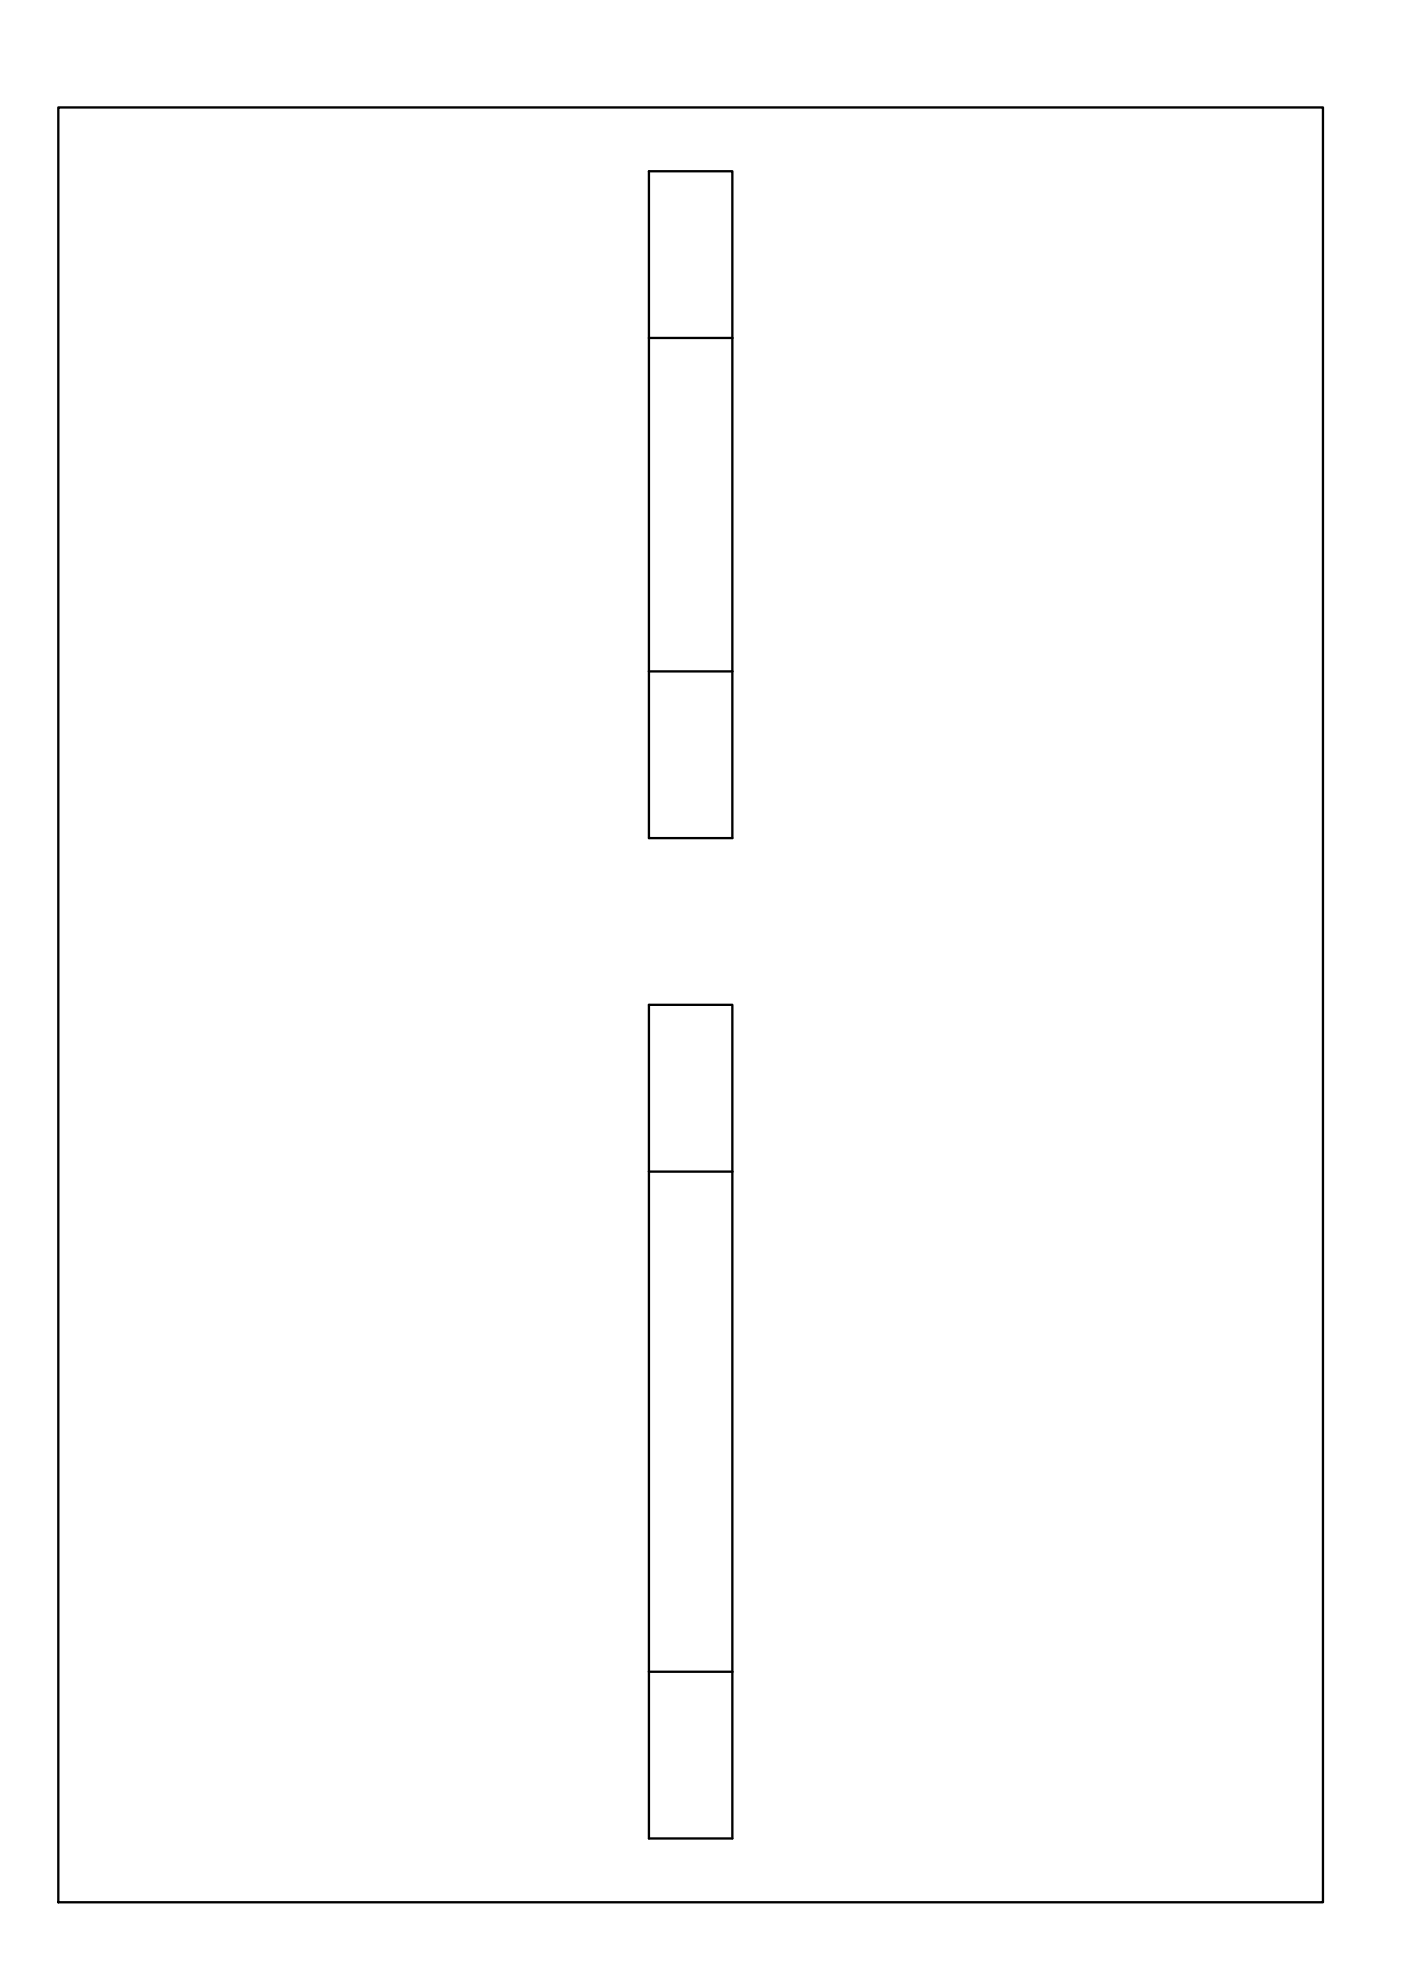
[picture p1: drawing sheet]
<svg xmlns="http://www.w3.org/2000/svg" width="420mm" height="594mm" viewBox="0 0 420 594" stroke-linecap="round" stroke-linejoin="round" font-family="sans-serif">
<!-- layer: Muri -->
<path d="M17.5 32.2h379.3v538.3h-379.3zM194.6 51.4h25v50h-25zM194.6 201.3h25v50h-25zM194.6 301.3h25v50.1h-25zM194.6 501.3h25v50h-25z" fill="none" stroke="#000" stroke-width=".7"/>
<!-- layer: Buco -->
<path d="M194.6 101.4v99.9M219.6 101.4v99.9M194.6 351.4v149.9M219.6 351.4v149.9" fill="none" stroke="#000" stroke-width=".7"/>
</svg>
